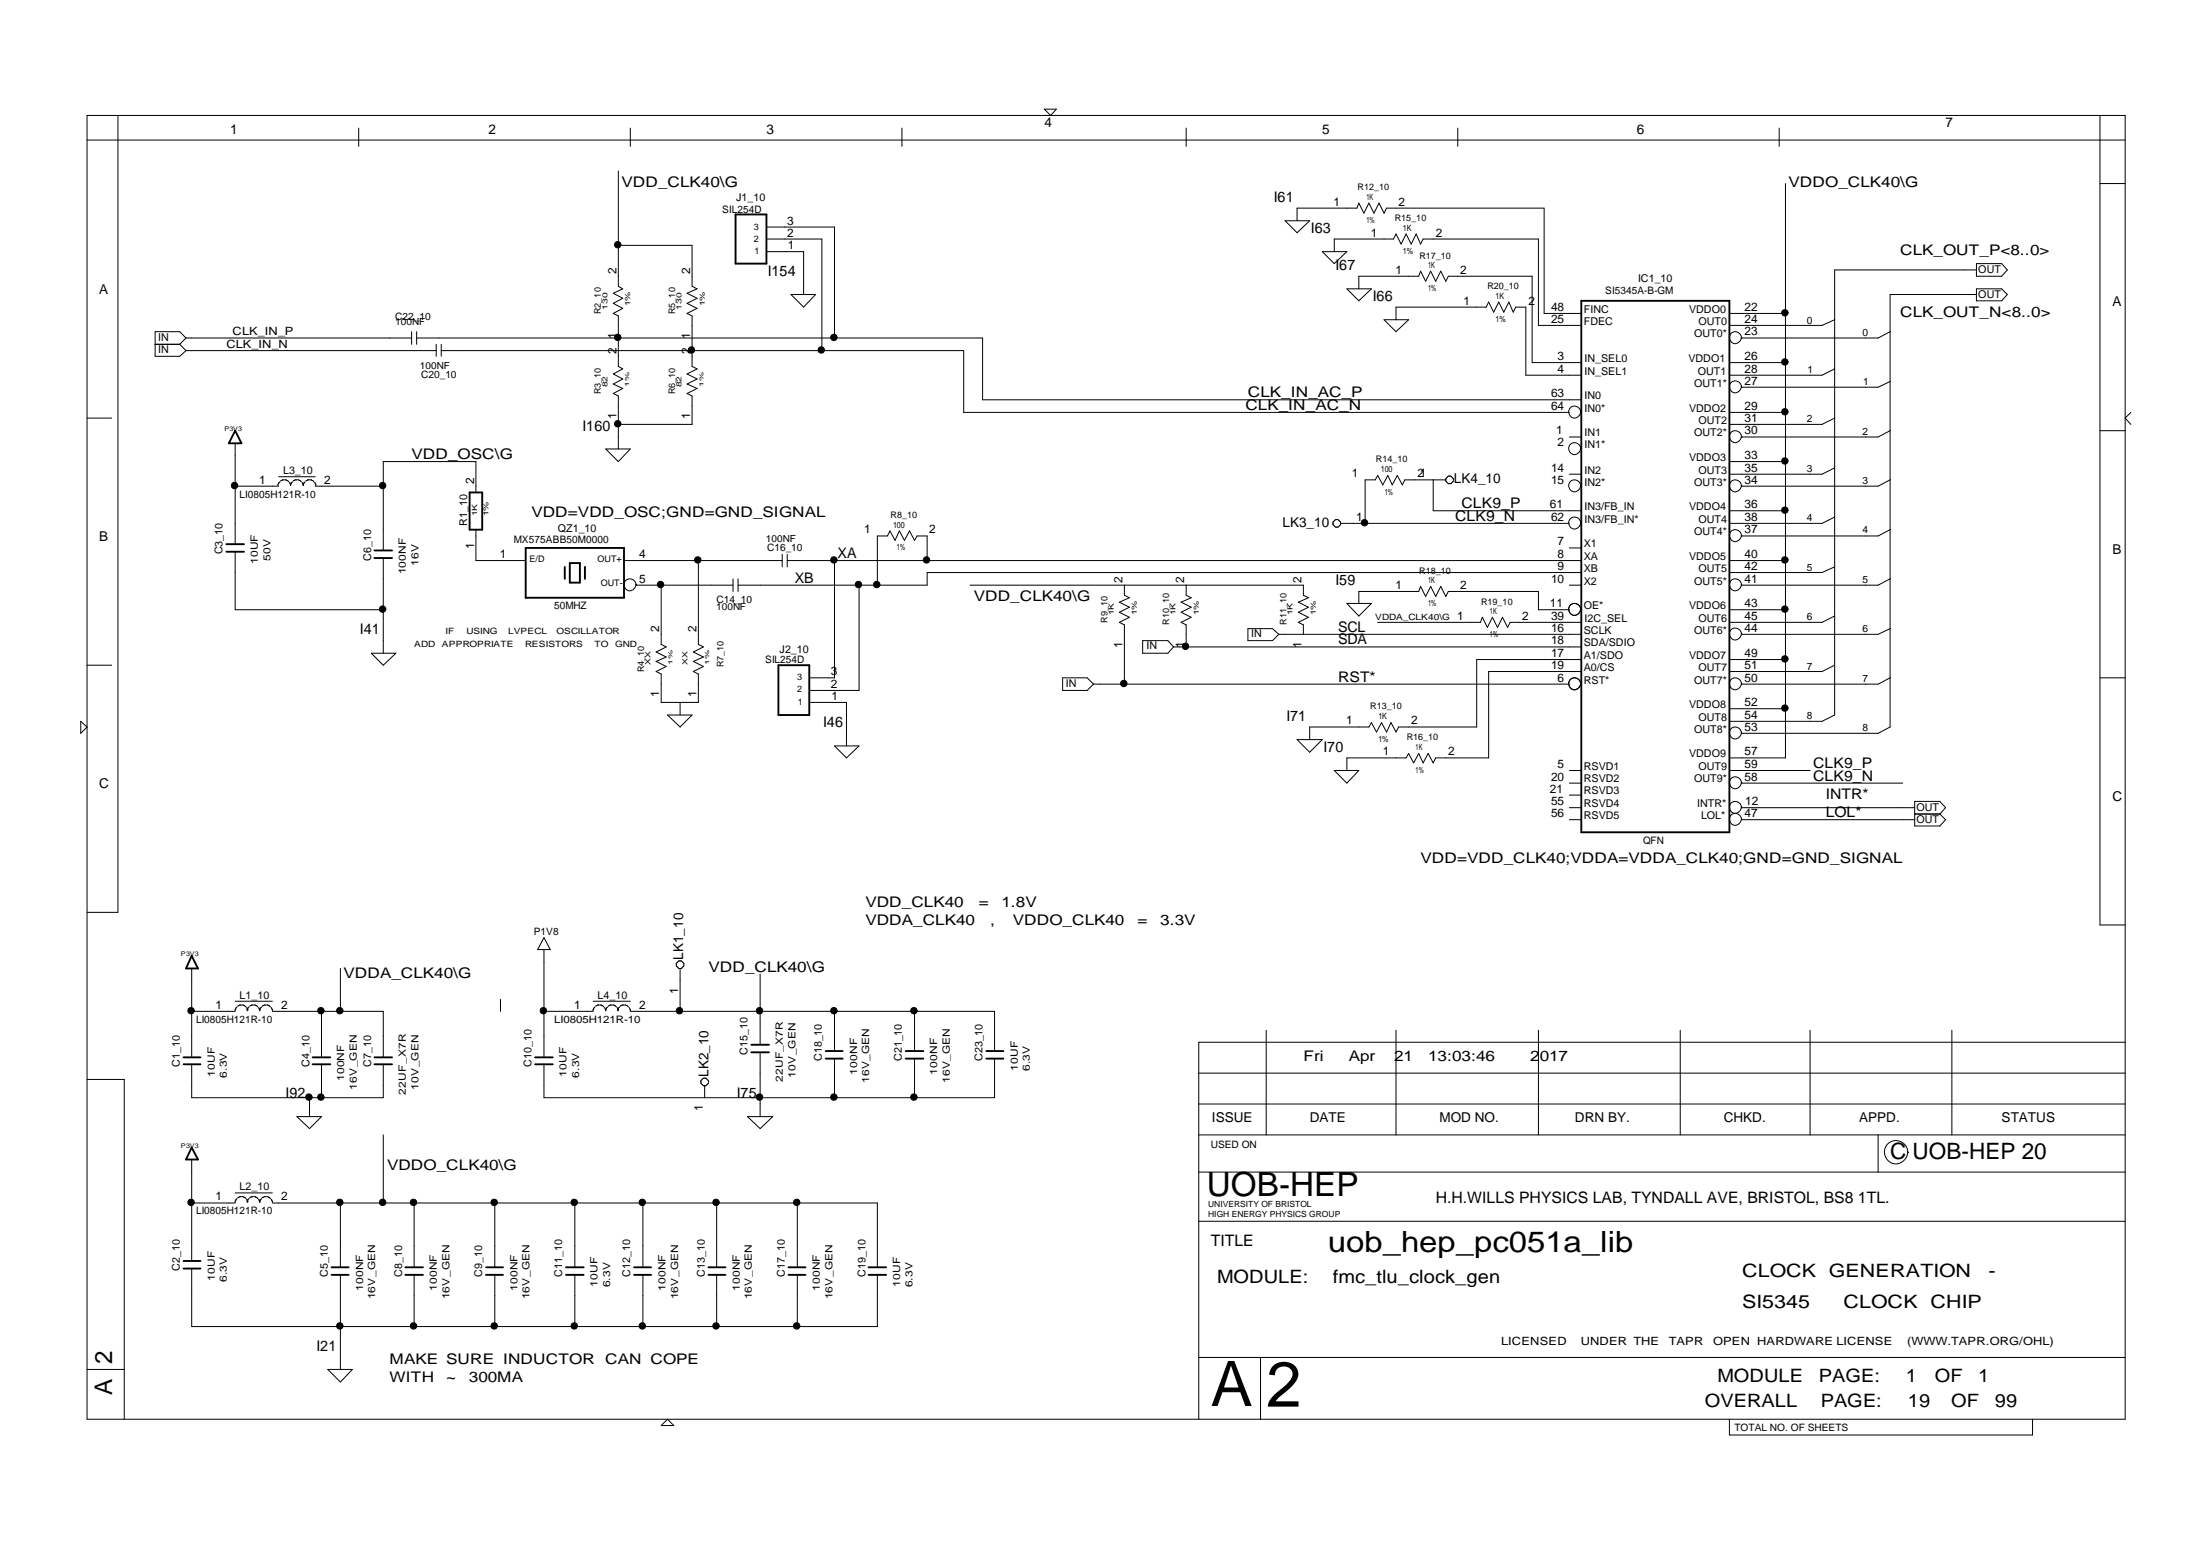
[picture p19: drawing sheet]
<svg xmlns="http://www.w3.org/2000/svg" width="297mm" height="210mm" viewBox="0 0 297 210" stroke-linecap="round" stroke-linejoin="round" font-family="sans-serif">
<defs><g id="words">
<text font-size="8.6" x="170.1" y="188.9">2</text>
<text font-size="8.4" x="162.7" y="188.8">A</text>
<text font-size="4.5" x="162.1" y="160.6">UOB-HEP</text>
<text font-size="3.9" x="178.4" y="168.2">uob_hep_pc051a_lib</text>
<g font-size="3.3">
<text x="15.1" y="183.1" transform="rotate(-90 15.1 183.1)">2</text>
<text x="15.1" y="187.3" transform="rotate(-90 15.1 187.3)">A</text>
</g>
<text font-size="3" x="253.9" y="155.6">C UOB-HEP 20</text>
<g font-size="2.5">
<text x="163.5" y="172.3">MODULE:</text>
<text x="179.1" y="172.3">fmc_tlu_clock_gen</text>
<text x="234" y="171.5">CLOCK GENERATION</text>
<text x="267.1" y="171.5">-</text>
<text x="234" y="175.6">SI5345</text>
<text x="247.7" y="175.6">CLOCK CHIP</text>
<text x="230.7" y="185.6">MODULE</text>
<text x="244.4" y="185.6">PAGE:</text>
<text x="256" y="185.6">1</text>
<text x="259.9" y="185.6">OF</text>
<text x="265.8" y="185.6">1</text>
<text x="229" y="188.9">OVERALL</text>
<text x="244.6" y="188.9">PAGE:</text>
<text x="256.3" y="188.9">19</text>
<text x="262.1" y="188.9">OF</text>
<text x="268" y="188.9">99</text>
</g>
<g font-size="2.1">
<text x="192.9" y="161.6">H.H.WILLS PHYSICS LAB, TYNDALL AVE, BRISTOL, BS8 1TL.</text>
<text x="162.7" y="167.3">TITLE</text>
</g>
<g font-size="2">
<text x="83.5" y="25.2">VDD_CLK40\G</text>
<text x="171.1" y="27.1">I61</text>
<text x="240.3" y="25.2">VDDO_CLK40\G</text>
<text x="176.1" y="31.3">I63</text>
<text x="255.3" y="34.3">CLK_OUT_P&lt;8..0&gt;</text>
<text x="103.1" y="37.1">I154</text>
<text x="179.4" y="36.2">I67</text>
<text x="184.4" y="40.4">I66</text>
<text x="255.3" y="42.6">CLK_OUT_N&lt;8..0&gt;</text>
<text x="167.7" y="53.4">CLK_IN_AC_P</text>
<text x="78.2" y="57.8">I160</text>
<text x="167.3" y="55">CLK_IN_AC_N</text>
<text x="55.3" y="61.6">VDD_OSC\G</text>
<text x="71.4" y="69.4">VDD=VDD_OSC;GND=GND_SIGNAL</text>
<text x="195.5" y="69.9">CLK9_N</text>
<text x="196.4" y="68.3">CLK9_P</text>
<text x="112.5" y="74.9">XA</text>
<text x="106.8" y="78.2">XB</text>
<text x="130.8" y="80.7">VDD_CLK40\G</text>
<text x="179.4" y="78.6">I59</text>
<text x="48.4" y="85.2">I41</text>
<text x="179.8" y="84.8">SCL</text>
<text x="179.8" y="86.5">SDA</text>
<text x="179.8" y="91.5">RST*</text>
<text x="110.6" y="97.6">I46</text>
<text x="172.8" y="96.9">I71</text>
<text x="177.8" y="101">I70</text>
<text x="243.6" y="103.1">CLK9_P</text>
<text x="243.6" y="104.8">CLK9_N</text>
<text x="245.3" y="107.3">INTR*</text>
<text x="245.3" y="109.7">LOL*</text>
<text x="190.9" y="115.9">VDD=VDD_CLK40;VDDA=VDDA_CLK40;GND=GND_SIGNAL</text>
<text x="116.3" y="124.2">VDDA_CLK40</text>
<text x="116.3" y="121.8">VDD_CLK40</text>
<text x="131.5" y="121.8">=</text>
<text x="133" y="124.2">,</text>
<text x="134.5" y="121.8">1.8V</text>
<text x="136.1" y="124.2">VDDO_CLK40</text>
<text x="152.8" y="124.2">=</text>
<text x="155.9" y="124.2">3.3V</text>
<text x="46.2" y="131.3">VDDA_CLK40\G</text>
<text x="95.2" y="130.5">VDD_CLK40\G</text>
<text x="175.1" y="142.5">Fri</text>
<text x="181.2" y="142.5">Apr</text>
<text x="187.3" y="142.5">21</text>
<text x="191.9" y="142.5">13:03:46</text>
<text x="205.6" y="142.5">2017</text>
<text x="38.4" y="147.4">I92</text>
<text x="99" y="147.4">I75</text>
<text x="52" y="157.1">VDDO_CLK40\G</text>
<text x="42.5" y="181.5">I21</text>
<text x="52.3" y="183.1">MAKE SURE INDUCTOR</text>
<text x="52.3" y="185.6">WITH</text>
<text x="60" y="185.6">~</text>
<text x="63" y="185.6">300MA</text>
<text x="81.3" y="183.1">CAN COPE</text>
</g>
<g font-size="1.8">
<text x="30.9" y="18">1</text>
<text x="65.6" y="18">2</text>
<text x="103" y="18">3</text>
<text x="140.3" y="17.1">4</text>
<text x="177.6" y="18">5</text>
<text x="219.9" y="18">6</text>
<text x="261.4" y="17.1">7</text>
<text x="13.3" y="39.5">A</text>
<text x="283.8" y="41.2">A</text>
<text x="195.3" y="64.9">LK4_10</text>
<text x="172.3" y="70.7">LK3_10</text>
<text x="13.3" y="72.7">B</text>
<text x="283.8" y="74.3">B</text>
<text x="13.3" y="105.8">C</text>
<text x="283.8" y="107.5">C</text>
<text x="91.8" y="128.9" transform="rotate(-90 91.8 128.9)">LK1_10</text>
<text x="95.2" y="144.6" transform="rotate(-90 95.2 144.6)">LK2_10</text>
<text x="162.8" y="150.7">ISSUE</text>
<text x="175.9" y="150.7">DATE</text>
<text x="193.4" y="150.7">MOD NO.</text>
<text x="211.6" y="150.7">DRN BY.</text>
<text x="231.6" y="150.7">CHKD.</text>
<text x="249.8" y="150.7">APPD.</text>
<text x="268.9" y="150.7">STATUS</text>
</g>
<g font-size="1.6">
<text x="179.2" y="27.6">1</text>
<text x="187.9" y="27.6">2</text>
<text x="105.8" y="31.8">2</text>
<text x="105.8" y="30.2">3</text>
<text x="105.8" y="33.5">1</text>
<text x="184.2" y="31.8">1</text>
<text x="192.9" y="31.8">2</text>
<text x="82.8" y="36.8" transform="rotate(-90 82.8 36.8)">2</text>
<text x="92.7" y="36.8" transform="rotate(-90 92.7 36.8)">2</text>
<text x="187.5" y="36.8">1</text>
<text x="196.2" y="36.8">2</text>
<text x="196.6" y="40.9">1</text>
<text x="205.3" y="40.9">2</text>
<text x="208.4" y="41.8">48</text>
<text x="234.4" y="41.8">22</text>
<text x="82.8" y="47.5" transform="rotate(-90 82.8 47.5)">2</text>
<text x="82.8" y="45.5" transform="rotate(-90 82.8 45.5)">1</text>
<text x="92.7" y="47.5" transform="rotate(-90 92.7 47.5)">2</text>
<text x="92.7" y="45.5" transform="rotate(-90 92.7 45.5)">1</text>
<text x="208.4" y="43.4">25</text>
<text x="234.4" y="45.1">23</text>
<text x="234.4" y="43.4">24</text>
<text x="208.4" y="53.4">63</text>
<text x="209.2" y="48.4">3</text>
<text x="209.2" y="50.1">4</text>
<text x="234.4" y="50.1">28</text>
<text x="234.4" y="51.7">27</text>
<text x="234.4" y="48.4">26</text>
<text x="82.8" y="56.3" transform="rotate(-90 82.8 56.3)">1</text>
<text x="92.7" y="56.3" transform="rotate(-90 92.7 56.3)">1</text>
<text x="208.4" y="55">64</text>
<text x="209.1" y="58.3">1</text>
<text x="209.2" y="60">2</text>
<text x="234.4" y="58.3">30</text>
<text x="234.4" y="56.7">31</text>
<text x="234.4" y="55">29</text>
<text x="34.8" y="65">1</text>
<text x="43.5" y="65">2</text>
<text x="63.7" y="65" transform="rotate(-90 63.7 65)">2</text>
<text x="181.6" y="64.1">1</text>
<text x="190.4" y="64.1">21</text>
<text x="208.4" y="65">15</text>
<text x="208.4" y="63.3">14</text>
<text x="234.4" y="61.6">33</text>
<text x="234.4" y="65">34</text>
<text x="234.4" y="63.3">35</text>
<text x="116.1" y="71.6">1</text>
<text x="124.8" y="71.6">2</text>
<text x="182.2" y="69.9">1</text>
<text x="208.2" y="68.3">61</text>
<text x="208.4" y="69.9">62</text>
<text x="234.4" y="69.9">38</text>
<text x="234.4" y="71.6">37</text>
<text x="234.4" y="68.3">36</text>
<text x="63.7" y="73.7" transform="rotate(-90 63.7 73.7)">1</text>
<text x="67.2" y="74.9">1</text>
<text x="85.9" y="74.9">4</text>
<text x="209.2" y="76.6">9</text>
<text x="209.2" y="73.2">7</text>
<text x="209.2" y="74.9">8</text>
<text x="234.4" y="74.9">40</text>
<text x="234.4" y="76.6">42</text>
<text x="85.9" y="78.2">5</text>
<text x="150.8" y="78.2" transform="rotate(-90 150.8 78.2)">2</text>
<text x="159.1" y="78.2" transform="rotate(-90 159.1 78.2)">2</text>
<text x="174.8" y="78.2" transform="rotate(-90 174.8 78.2)">2</text>
<text x="187.5" y="79.1">1</text>
<text x="195.8" y="83.2">1</text>
<text x="196.2" y="79.1">2</text>
<text x="204.5" y="83.2">2</text>
<text x="208.2" y="81.5">11</text>
<text x="208.4" y="83.2">39</text>
<text x="208.4" y="78.2">10</text>
<text x="234.4" y="83.2">45</text>
<text x="234.4" y="81.5">43</text>
<text x="234.4" y="78.2">41</text>
<text x="88.6" y="84.8" transform="rotate(-90 88.6 84.8)">2</text>
<text x="93.6" y="84.8" transform="rotate(-90 93.6 84.8)">2</text>
<text x="150.8" y="87" transform="rotate(-90 150.8 87)">1</text>
<text x="159.1" y="87" transform="rotate(-90 159.1 87)">1</text>
<text x="174.8" y="87" transform="rotate(-90 174.8 87)">1</text>
<text x="208.4" y="89.8">19</text>
<text x="208.4" y="86.5">18</text>
<text x="208.4" y="88.2">17</text>
<text x="208.4" y="84.8">16</text>
<text x="234.4" y="88.2">49</text>
<text x="234.4" y="89.8">51</text>
<text x="234.4" y="84.8">44</text>
<text x="88.6" y="93.7" transform="rotate(-90 88.6 93.7)">1</text>
<text x="93.6" y="93.7" transform="rotate(-90 93.6 93.7)">1</text>
<text x="111.6" y="90.7">3</text>
<text x="111.6" y="92.4">2</text>
<text x="111.7" y="94">1</text>
<text x="209.2" y="91.5">6</text>
<text x="234.4" y="91.5">50</text>
<text x="234.4" y="94.8">52</text>
<text x="180.9" y="97.3">1</text>
<text x="185.8" y="101.4">1</text>
<text x="189.6" y="97.3">2</text>
<text x="194.6" y="101.4">2</text>
<text x="234.4" y="101.4">57</text>
<text x="234.4" y="96.5">54</text>
<text x="234.4" y="98.1">53</text>
<text x="208.2" y="106.4">21</text>
<text x="208.4" y="104.8">20</text>
<text x="209.2" y="103.1">5</text>
<text x="234.4" y="104.8">58</text>
<text x="234.4" y="103.1">59</text>
<text x="208.4" y="109.7">56</text>
<text x="208.4" y="108.1">55</text>
<text x="234.4" y="109.7">47</text>
<text x="234.5" y="108.1">12</text>
<text x="29" y="135.5">1</text>
<text x="37.8" y="135.5">2</text>
<text x="77.1" y="135.5">1</text>
<text x="85.9" y="135.5">2</text>
<text x="91.1" y="133.4" transform="rotate(-90 91.1 133.4)">1</text>
<text x="94.4" y="149.2" transform="rotate(-90 94.4 149.2)">1</text>
<text x="29" y="161.2">1</text>
<text x="37.8" y="161.2">2</text>
</g>
<g font-size="1.5">
<text x="30.4" y="46.7">CLK_IN_N</text>
<text x="31.3" y="45.1">CLK_IN_P</text>
<text x="201.7" y="180.6">LICENSED</text>
<text x="212.4" y="180.6">UNDER THE</text>
<text x="224.2" y="180.6">TAPR</text>
<text x="230.1" y="180.6">OPEN HARDWARE LICENSE</text>
<text x="256.2" y="180.6">(WWW.TAPR.ORG/OHL)</text>
</g>
<g font-size="1.4">
<text x="97" y="28.5">SIL254D</text>
<text x="98.9" y="27">J1_10</text>
<text x="215.7" y="39.5">SI5345A-B-GM</text>
<text x="220.1" y="37.9">IC1_10</text>
<text x="265.8" y="36.7">OUT</text>
<text x="265.8" y="40.1">OUT</text>
<text x="21.3" y="45.7">IN</text>
<text x="21.3" y="47.4">IN</text>
<text x="53.1" y="42.9">C22_10</text>
<text x="212.8" y="43.6">FDEC</text>
<text x="212.8" y="42">FINC</text>
<text x="226.9" y="42">VDDO0</text>
<text x="227.6" y="45.3">OUT0*</text>
<text x="228.2" y="43.6">OUT0</text>
<text x="242.8" y="43.4">0</text>
<text x="250.2" y="45.1">0</text>
<text x="56.6" y="50.8">C20_10</text>
<text x="212.9" y="53.6">IN0</text>
<text x="212.9" y="50.3">IN_SEL1</text>
<text x="212.9" y="48.6">IN_SEL0</text>
<text x="226.8" y="48.6">VDDO1</text>
<text x="227.6" y="51.9">OUT1*</text>
<text x="228.1" y="50.3">OUT1</text>
<text x="242.8" y="50.1">1</text>
<text x="250.3" y="51.7">1</text>
<text x="212.9" y="55.3">IN0*</text>
<text x="212.9" y="58.6">IN1</text>
<text x="226.9" y="55.3">VDDO2</text>
<text x="227.6" y="58.6">OUT2*</text>
<text x="228.2" y="56.9">OUT2</text>
<text x="242.8" y="56.7">2</text>
<text x="250.2" y="58.4">2</text>
<text x="38" y="63.6">L3_10</text>
<text x="212.9" y="63.6">IN2</text>
<text x="212.9" y="65.2">IN2*</text>
<text x="212.9" y="60.2">IN1*</text>
<text x="226.9" y="61.9">VDDO3</text>
<text x="227.6" y="65.2">OUT3*</text>
<text x="228.2" y="63.6">OUT3</text>
<text x="242.8" y="63.3">3</text>
<text x="250.2" y="65">3</text>
<text x="32.2" y="66.9">LI0805H121R-10</text>
<text x="62.8" y="70.6" transform="rotate(-90 62.8 70.6)">R1_10</text>
<text x="74.9" y="71.4">QZ1_10</text>
<text x="212.9" y="70.2">IN3/FB_IN*</text>
<text x="212.9" y="68.5">IN3/FB_IN</text>
<text x="226.9" y="68.5">VDDO4</text>
<text x="227.6" y="71.9">OUT4*</text>
<text x="228.2" y="70.2">OUT4</text>
<text x="242.8" y="70">4</text>
<text x="250.2" y="71.6">4</text>
<text x="29.9" y="74.4" transform="rotate(-90 29.9 74.4)">C3_10</text>
<text x="49.9" y="75.3" transform="rotate(-90 49.9 75.3)">C6_10</text>
<text x="69" y="72.9">MX575ABB50M0000</text>
<text x="103.1" y="74">C16_10</text>
<text x="212.8" y="75.2">XA</text>
<text x="212.8" y="73.5">X1</text>
<text x="212.8" y="76.8">XB</text>
<text x="226.9" y="75.2">VDDO5</text>
<text x="228.2" y="76.8">OUT5</text>
<text x="242.8" y="76.6">5</text>
<text x="74.4" y="81.8">50MHZ</text>
<text x="96.3" y="81">C14_10</text>
<text x="212.8" y="78.5">X2</text>
<text x="212.8" y="81.8">OE*</text>
<text x="212.9" y="83.5">I2C_SEL</text>
<text x="226.9" y="81.8">VDDO6</text>
<text x="227.6" y="78.5">OUT5*</text>
<text x="228.2" y="83.5">OUT6</text>
<text x="242.8" y="83.3">6</text>
<text x="250.2" y="78.3">5</text>
<text x="102.8" y="89.1">SIL254D</text>
<text x="104.7" y="87.6">J2_10</text>
<text x="154" y="87.2">IN</text>
<text x="168.1" y="85.6">IN</text>
<text x="212.8" y="85.1">SCLK</text>
<text x="212.8" y="88.5">A1/SDO</text>
<text x="212.8" y="86.8">SDA/SDIO</text>
<text x="226.9" y="88.5">VDDO7</text>
<text x="227.6" y="85.1">OUT6*</text>
<text x="242.8" y="89.9">7</text>
<text x="250.2" y="84.9">6</text>
<text x="143.2" y="92.2">IN</text>
<text x="212.8" y="91.8">RST*</text>
<text x="212.8" y="90.1">A0/CS</text>
<text x="226.9" y="95.1">VDDO8</text>
<text x="227.6" y="91.8">OUT7*</text>
<text x="228.2" y="90.1">OUT7</text>
<text x="250.2" y="91.6">7</text>
<text x="226.9" y="101.7">VDDO9</text>
<text x="227.6" y="98.4">OUT8*</text>
<text x="228.2" y="96.8">OUT8</text>
<text x="242.8" y="96.5">8</text>
<text x="250.2" y="98.2">8</text>
<text x="212.8" y="106.7">RSVD3</text>
<text x="212.8" y="103.4">RSVD1</text>
<text x="212.8" y="105.1">RSVD2</text>
<text x="227.6" y="105.1">OUT9*</text>
<text x="228.2" y="103.4">OUT9</text>
<text x="212.8" y="108.4">RSVD4</text>
<text x="212.8" y="110">RSVD5</text>
<text x="220.7" y="113.4">QFN</text>
<text x="228" y="108.4">INTR*</text>
<text x="228.5" y="110">LOL*</text>
<text x="257.5" y="110.6">OUT</text>
<text x="257.5" y="108.9">OUT</text>
<text x="71.7" y="125.6">P1V8</text>
<text x="26.3" y="137.4">LI0805H121R-10</text>
<text x="32.2" y="134.1">L1_10</text>
<text x="74.4" y="137.4">LI0805H121R-10</text>
<text x="80.3" y="134.1">L4_10</text>
<text x="24.1" y="143.3" transform="rotate(-90 24.1 143.3)">C1_10</text>
<text x="41.6" y="143.3" transform="rotate(-90 41.6 143.3)">C4_10</text>
<text x="49.9" y="143.3" transform="rotate(-90 49.9 143.3)">C7_10</text>
<text x="71.4" y="143.3" transform="rotate(-90 71.4 143.3)">C10_10</text>
<text x="100.4" y="141.7" transform="rotate(-90 100.4 141.7)">C15_10</text>
<text x="110.4" y="142.5" transform="rotate(-90 110.4 142.5)">C18_10</text>
<text x="121.2" y="142.5" transform="rotate(-90 121.2 142.5)">C21_10</text>
<text x="132" y="142.5" transform="rotate(-90 132 142.5)">C23_10</text>
<text x="162.7" y="154.1">USED ON</text>
<text x="32.2" y="159.8">L2_10</text>
<text x="26.3" y="163.1">LI0805H121R-10</text>
<text x="24.1" y="170.7" transform="rotate(-90 24.1 170.7)">C2_10</text>
<text x="44" y="171.5" transform="rotate(-90 44 171.5)">C5_10</text>
<text x="54" y="171.5" transform="rotate(-90 54 171.5)">C8_10</text>
<text x="64.8" y="171.5" transform="rotate(-90 64.8 171.5)">C9_10</text>
<text x="75.5" y="171.5" transform="rotate(-90 75.5 171.5)">C11_10</text>
<text x="84.7" y="171.5" transform="rotate(-90 84.7 171.5)">C12_10</text>
<text x="94.7" y="171.5" transform="rotate(-90 94.7 171.5)">C13_10</text>
<text x="105.4" y="171.5" transform="rotate(-90 105.4 171.5)">C17_10</text>
<text x="116.3" y="171.5" transform="rotate(-90 116.3 171.5)">C19_10</text>
<text x="233" y="192.1">TOTAL NO. OF SHEETS</text>
</g>
<g font-size="1.3">
<text x="53.1" y="43.7">100NF</text>
<text x="56.4" y="49.5">100NF</text>
<text x="34.6" y="75.8" transform="rotate(-90 34.6 75.8)">10UF</text>
<text x="36.3" y="75.3" transform="rotate(-90 36.3 75.3)">50V</text>
<text x="54.5" y="77.1" transform="rotate(-90 54.5 77.1)">100NF</text>
<text x="56.2" y="76" transform="rotate(-90 56.2 76)">16V</text>
<text x="102.9" y="72.7">100NF</text>
<text x="96.2" y="81.9">100NF</text>
<text x="136.7" y="143.8" transform="rotate(-90 136.7 143.8)">10UF</text>
<text x="138.4" y="143.9" transform="rotate(-90 138.4 143.9)">6.3V</text>
<text x="28.9" y="144.6" transform="rotate(-90 28.9 144.6)">10UF</text>
<text x="30.5" y="144.7" transform="rotate(-90 30.5 144.7)">6.3V</text>
<text x="46.2" y="145.2" transform="rotate(-90 46.2 145.2)">100NF</text>
<text x="47.9" y="146.3" transform="rotate(-90 47.9 146.3)">16V_GEN</text>
<text x="54.5" y="147" transform="rotate(-90 54.5 147)">22UF_X7R</text>
<text x="56.2" y="146.3" transform="rotate(-90 56.2 146.3)">10V_GEN</text>
<text x="76.1" y="144.6" transform="rotate(-90 76.1 144.6)">10UF</text>
<text x="77.8" y="144.7" transform="rotate(-90 77.8 144.7)">6.3V</text>
<text x="105.2" y="145.3" transform="rotate(-90 105.2 145.3)">22UF_X7R</text>
<text x="106.9" y="144.7" transform="rotate(-90 106.9 144.7)">10V_GEN</text>
<text x="115.2" y="144.4" transform="rotate(-90 115.2 144.4)">100NF</text>
<text x="116.8" y="145.5" transform="rotate(-90 116.8 145.5)">16V_GEN</text>
<text x="125.9" y="144.4" transform="rotate(-90 125.9 144.4)">100NF</text>
<text x="127.6" y="145.5" transform="rotate(-90 127.6 145.5)">16V_GEN</text>
<text x="28.9" y="172.1" transform="rotate(-90 28.9 172.1)">10UF</text>
<text x="30.5" y="172.1" transform="rotate(-90 30.5 172.1)">6.3V</text>
<text x="48.8" y="173.4" transform="rotate(-90 48.8 173.4)">100NF</text>
<text x="58.7" y="173.4" transform="rotate(-90 58.7 173.4)">100NF</text>
<text x="69.5" y="173.4" transform="rotate(-90 69.5 173.4)">100NF</text>
<text x="80.3" y="172.8" transform="rotate(-90 80.3 172.8)">10UF</text>
<text x="82" y="172.9" transform="rotate(-90 82 172.9)">6.3V</text>
<text x="89.4" y="173.4" transform="rotate(-90 89.4 173.4)">100NF</text>
<text x="99.4" y="173.4" transform="rotate(-90 99.4 173.4)">100NF</text>
<text x="110.2" y="173.4" transform="rotate(-90 110.2 173.4)">100NF</text>
<text x="120.9" y="172.8" transform="rotate(-90 120.9 172.8)">10UF</text>
<text x="122.6" y="172.9" transform="rotate(-90 122.6 172.9)">6.3V</text>
<text x="50.4" y="174.5" transform="rotate(-90 50.4 174.5)">16V_GEN</text>
<text x="60.4" y="174.5" transform="rotate(-90 60.4 174.5)">16V_GEN</text>
<text x="71.1" y="174.5" transform="rotate(-90 71.1 174.5)">16V_GEN</text>
<text x="91.1" y="174.5" transform="rotate(-90 91.1 174.5)">16V_GEN</text>
<text x="101" y="174.5" transform="rotate(-90 101 174.5)">16V_GEN</text>
<text x="111.9" y="174.5" transform="rotate(-90 111.9 174.5)">16V_GEN</text>
</g>
<g font-size="1.2">
<text x="182.4" y="25.6">R12_10</text>
<text x="183.6" y="30">1%</text>
<text x="183.6" y="26.9">1K</text>
<text x="187.4" y="29.7">R15_10</text>
<text x="101.3" y="30.8">3</text>
<text x="101.3" y="32.4">2</text>
<text x="101.4" y="34.1">1</text>
<text x="188.5" y="31">1K</text>
<text x="188.5" y="34.1">1%</text>
<text x="190.7" y="34.7">R17_10</text>
<text x="191.9" y="36">1K</text>
<text x="191.9" y="39.1">1%</text>
<text x="199.8" y="38.9">R20_10</text>
<text x="200.9" y="40.1">1K</text>
<text x="80.7" y="42.2" transform="rotate(-90 80.7 42.2)">R2_10</text>
<text x="90.7" y="42.2" transform="rotate(-90 90.7 42.2)">R5_10</text>
<text x="200.9" y="43.3">1%</text>
<text x="80.7" y="52.9" transform="rotate(-90 80.7 52.9)">R3_10</text>
<text x="90.7" y="52.9" transform="rotate(-90 90.7 52.9)">R6_10</text>
<text x="184.8" y="62.1">R14_10</text>
<text x="185.5" y="63.3">100</text>
<text x="119.6" y="69.5">R8_10</text>
<text x="120" y="70.9">100</text>
<text x="186" y="66.5">1%</text>
<text x="71.1" y="75.5">E/D</text>
<text x="80.3" y="75.5">OUT+</text>
<text x="120.5" y="73.9">1%</text>
<text x="190.7" y="77.1">R18_10</text>
<text x="80.7" y="78.8">OUT-</text>
<text x="148.8" y="83.7" transform="rotate(-90 148.8 83.7)">R9_10</text>
<text x="157.1" y="83.9" transform="rotate(-90 157.1 83.9)">R10_10</text>
<text x="172.8" y="83.9" transform="rotate(-90 172.8 83.9)">R11_10</text>
<text x="184.8" y="83.2">VDDA_CLK40\G</text>
<text x="191.9" y="81.4">1%</text>
<text x="191.9" y="78.3">1K</text>
<text x="199" y="81.2">R19_10</text>
<text x="200.2" y="82.5">1K</text>
<text x="55.6" y="86.9">ADD</text>
<text x="59.4" y="86.9">APPROPRIATE</text>
<text x="59.9" y="85.2">IF</text>
<text x="62.7" y="85.2">USING</text>
<text x="68.3" y="85.2">LVPECL</text>
<text x="70.5" y="86.9">RESISTORS</text>
<text x="74.8" y="85.2">OSCILLATOR</text>
<text x="79.9" y="86.9">TO</text>
<text x="82.6" y="86.9">GND</text>
<text x="97.2" y="89.6" transform="rotate(-90 97.2 89.6)">R7_10</text>
<text x="200.2" y="85.5">1%</text>
<text x="86.5" y="90.3" transform="rotate(-90 86.5 90.3)">R4_10</text>
<text x="107.1" y="91.4">3</text>
<text x="107.1" y="93">2</text>
<text x="107.2" y="94.7">1</text>
<text x="184.1" y="95.3">R13_10</text>
<text x="185.2" y="99.7">1%</text>
<text x="185.2" y="96.5">1K</text>
<text x="189" y="99.4">R16_10</text>
<text x="190.2" y="100.7">1K</text>
<text x="190.2" y="103.8">1%</text>
</g>
<g font-size="1.1">
<text x="162.3" y="162.1">UNIVERSITY OF BRISTOL</text>
<text x="162.3" y="163.5">HIGH ENERGY PHYSICS GROUP</text>
</g>
<g font-size="1">
<text x="81.6" y="41.6" transform="rotate(-90 81.6 41.6)">130</text>
<text x="84.7" y="41.2" transform="rotate(-90 84.7 41.2)">1%</text>
<text x="91.5" y="41.6" transform="rotate(-90 91.5 41.6)">130</text>
<text x="94.7" y="41.2" transform="rotate(-90 94.7 41.2)">1%</text>
<text x="81.6" y="52" transform="rotate(-90 81.6 52)">82</text>
<text x="91.5" y="52" transform="rotate(-90 91.5 52)">82</text>
<text x="64.1" y="69.4" transform="rotate(-90 64.1 69.4)">1K</text>
<text x="65.6" y="69.4" transform="rotate(-90 65.6 69.4)">1%</text>
<text x="149.6" y="82.6" transform="rotate(-90 149.6 82.6)">1K</text>
<text x="152.8" y="82.6" transform="rotate(-90 152.8 82.6)">1%</text>
<text x="157.9" y="82.6" transform="rotate(-90 157.9 82.6)">1K</text>
<text x="161" y="82.6" transform="rotate(-90 161 82.6)">1%</text>
<text x="173.7" y="82.6" transform="rotate(-90 173.7 82.6)">1K</text>
<text x="176.8" y="82.6" transform="rotate(-90 176.8 82.6)">1%</text>
<text x="87.4" y="89.3" transform="rotate(-90 87.4 89.3)">XX</text>
<text x="92.4" y="89.3" transform="rotate(-90 92.4 89.3)">XX</text>
</g>
<g font-size=".9">
<text x="30.2" y="57.8">P3V3</text>
<text x="24.3" y="128.4">P3V3</text>
<text x="24.3" y="154.1">P3V3</text>
</g>
<g font-size=".8">
<text x="84.5" y="51.9" transform="rotate(-90 84.5 51.9)">1%</text>
<text x="94.5" y="51.9" transform="rotate(-90 94.5 51.9)">1%</text>
<text x="90.4" y="89.3" transform="rotate(-90 90.4 89.3)">1%</text>
<text x="95.3" y="89.3" transform="rotate(-90 95.3 89.3)">1%</text>
</g>
</g></defs>
<g fill="none" stroke="#000" stroke-width=".25">
<path d="M98.8 28.8h4.2v6.6h-4.2zM31.6 57.8l.8 1.7h-1.7zM212.4 40.4h19.9v71.4h-19.9zM30.4 74.1h2.4M30.4 73.1h2.4M50.3 74.9h2.4M50.3 73.9h2.4M63.1 66.1h1.7v5h-1.7zM70.6 73.6h13.2v6.7h-13.2zM75.9 76.1v1.6M76.6 75.6h1.3v2.6h-1.3zM78.6 76.1v1.6"/>
<path d="M104.6 89.3h4.1v6.7h-4.1zM25.8 128.4l.8 1.7h-1.6zM24.7 142.9h2.2M24.7 142h2.2M25.8 154.1l.8 1.6h-1.6zM42 142.9h2.4M42 142h2.4M50.3 142.9h2.4M50.3 142h2.4M71.9 142.9h2.4M71.9 142h2.4M100.9 141.3h2.4"/>
<path d="M100.9 140.3h2.4M110.9 142.2h2.3M110.9 141.2h2.3M121.7 142.2h2.3M121.7 141.2h2.3M132.5 142.2h2.3M132.5 141.2h2.3M24.7 170.4h2.2M24.7 169.3h2.2M44.5 171.2h2.3M44.5 170.2h2.3M54.5 171.2h2.3"/>
<path d="M54.5 170.2h2.3M65.3 171.2h2.3M65.3 170.2h2.3M76 171.2h2.4M76 170.2h2.4M85.2 171.2h2.3M85.2 170.2h2.3M95.2 171.2h2.3M95.2 170.2h2.3M105.9 171.2h2.3M105.9 170.2h2.3M116.7 171.2h2.4"/>
<path d="M116.7 170.2h2.4"/>
</g>
<g fill="none" stroke="#000" stroke-width=".13">
<path d="M11.7 15.5h273.8v175.1h-273.8zM11.7 18.8h273.8M15.8 15.5v107h-4.1M48.2 17.2v2.5M84.7 17.2v2.5M121.2 17.2v2.5M140.3 14.7h1.6l-.7 .8zM159.4 17.2v2.5M195.8 17.2v2.5M239 17.2v2.5M282.1 15.5v108.7h3.4M83.1 23v15.5l.6 .3-1.3 .6 1.3 .7-1.3 .6 1.3 .7-1.3 .7 .7 .3v6.8l.6 .3-1.3 .7 1.3 .7-1.3 .7 1.3 .6-1.3 .6 .7 .4v7.1"/>
<path d="M83.1 32.9h9.9v5.6l.7 .3-1.4 .6 1.4 .7-1.4 .6 1.4 .7-1.4 .7 .7 .3v6.8l.7 .3-1.4 .7 1.4 .7-1.4 .7 1.4 .6-1.4 .6 .7 .4v3.8h-9.9M103 33.8h5v5.8M103 30.5h9.1v14.9M103 32.1h7.4v15M106.3 39.6h3.3l-1.6 1.6zM172.6 29.6h3.3l-1.6 1.7zM174.3 29.6v-1.6h8l.3-.7 .6 1.3 .7-1.3 .7 1.3 .7-1.3 .6 1.3 .4-.6h21.1v14.1h5M177.6 33.8h3.3l-1.6 1.6zM179.3 33.8v-1.7h7.9l.3-.7 .7 1.4 .7-1.4 .7 1.4 .7-1.4 .6 1.4 .3-.7h15.5v11.6h5.7M180.9 38.8h3.3l-1.6 1.6zM182.6 38.8v-1.7h8l.3-.7 .6 1.4 .7-1.4 .7 1.4 .7-1.4 .6 1.4 .4-.7h11.2v11.6h6.6M239.9 24.7v77.1h-7.6"/>
<path d="M265.5 39.6h-11.6v58l-1.6 .9h-18.3a1.05 1.05 0 0 0-.9-.9 .8 .8 0 0 0-.8 .9 .8 .8 0 0 0 .9 .7 .8 .8 0 0 0 .7-.8M265.5 36.2h-19v59.8l-1.7 .9h-12.5M265.5 35.4h3.4l.8 .8-.8 .9h-3.4zM265.5 38.8h3.4l.8 .8-.8 .8h-3.4zM282.1 24.7h3.4M11.7 56.1h3.3M20.8 46.2h3.3M24.1 46.2l.9 .9M25 47.1h33.6M25 45.4l-.9-.9h-3.3v3.3h3.3l.9-.7M25 45.4h30.3M25 45.4l-.9 .8"/>
<path d="M31.6 59.5v13.6M55.3 44.5v1.7M56 45.4h76v8.3h80.4M56 44.5v1.7M58.6 46.2v1.6M59.3 47.1h70.2v8.3h81.3M59.3 46.2v1.6M185.9 42.9h3.3l-1.7 1.6zM187.5 42.9v-1.7h12.2l.3-.6 .7 1.3 .6-1.3 .7 1.3 .7-1.3 .6 1.3 .3-.7h1.4v9.2h7.4M210.8 58.7h1.6M212.4 55.3a.8 .8 0 0 1-1.1 .8 .8 .8 0 0 1-.3-1.3 .8 .8 0 0 1 1.3 .2l.1 .4M232.3 48.7h7.6"/>
<path d="M232.3 42.1h7.6M232.3 55.4h7.6M246.5 42.9l-1.7 .8h-12.5M246.5 49.5l-1.7 .9h-12.5M246.5 56.1l-1.7 .9h-12.5M253.9 51.2l-1.6 .8h-18.3a1.05 1.05 0 0 0-.9-.8 .8 .8 0 0 0-.8 .8 .8 .8 0 0 0 .9 .7 .8 .8 0 0 0 .7-.8M253.9 44.5l-1.6 .9h-18.3a1.05 1.05 0 0 0-.9-.9 .8 .8 0 0 0-.8 .9 .8 .8 0 0 0 .9 .7 .8 .8 0 0 0 .7-.8M253.9 57.8l-1.6 .9h-18.3a1.05 1.05 0 0 0-.9-.9 .8 .8 0 0 0-.8 .9 .8 .8 0 0 0 .9 .7 .8 .8 0 0 0 .7-.8M282.1 57.8h3.4M286.3 55.4l-.8 .7 .8 .9M31.6 74.1v7.8h19.9M31.6 65.3h5.8"/>
<path d="M37.4 64h4.9M37.6 64.7l-.2 .3v.2M38.2 64.4h-.3l-.2 .2M38.3 64.4h.2l.3 .3M38.9 64.8l.1 .2M39 65v.2M39.3 64.7l-.3 .3M39.9 64.4h-.3l-.2 .2M40 64.4h.1l.4 .3M40.6 64.8l.1 .2M40.7 65v.2M41 64.7l-.3 .3"/>
<path d="M41.6 64.4h-.3l-.2 .2M41.7 64.4h.1l.4 .3M42.3 64.8l.1 .4M42.3 65.3h9.2M51.5 74.9v12.8M63.9 66.1v-4.1h-12.4v11.9M63.9 71.1v4.2h6.7M81.4 60.3h3.3l-1.6 1.7zM83.8 75.3h21.3M85.4 78.5a.8 .8 0 0 1-1 .8 .8 .8 0 0 1-.3-1.3 .8 .8 0 0 1 1.3 .2l.1 .4h13M93.8 75.3v11.2l.7 .4-1.4 .7 1.4 .6-1.4 .6 1.4 .7-1.4 .7 .7 .3v3.8h-5v-3.8l-.6-.3 1.3-.7-1.3-.7 1.3-.6-1.3-.6 1.3-.7-.7-.4v-7.9M98.5 77.7v1.7"/>
<path d="M99.2 77.7v1.7M105.1 74.4v1.7M105.8 75.3h106.6M105.8 74.4v1.7M112.1 75.3v15.7h-3.4M115.4 78.6v14.1h-6.7M124.6 75.3v-3.3h-1.4l-.3 .6-.7-1.3-.7 1.3-.7-1.3-.6 1.3-.6-1.3-.4 .7h-1.3v6.6M130.3 78.6h44.8v1.3l.7 .4-1.4 .6 1.4 .6-1.4 .7 1.4 .7-1.4 .7 .7 .3v1.3M151.1 78.6v1.3l.6 .4-1.3 .6 1.3 .6-1.3 .7 1.3 .7-1.3 .7 .7 .3v8M159.4 78.6v1.3l.6 .4-1.3 .6 1.3 .6-1.3 .7 1.3 .7-1.3 .7 .7 .3v3M192.5 64.4v4.2h19.9M194.2 64.4h-5.5l-.3 .7-.7-1.2-.7 1.2-.6-1.2-.6 1.2-.7-1.2-.3 .5h-1.4v5.9"/>
<path d="M195.3 64.4v-.1l-.4-.4h-.3l-.4 .4v.3l.4 .4h.3l.4-.5M210.8 70.3h-30.7v-.2l-.3-.3h-.4l-.3 .3v.4l.3 .3h.4l.3-.4M210.8 63.7h1.6M210.8 73.6h1.6M210.8 78.6h1.6M212.4 60.2a.8 .8 0 0 1-1.1 .8 .8 .8 0 0 1-.3-1.3 .8 .8 0 0 1 1.3 .2l.1 .4M212.4 65.2a.8 .8 0 0 1-1.1 .8 .8 .8 0 0 1-.3-1.3 .8 .8 0 0 1 1.3 .2l.1 .4M212.4 70.2a.8 .8 0 0 1-1.1 .8 .8 .8 0 0 1-.3-1.3 .8 .8 0 0 1 1.3 .2l.1 .4M212.4 76.9h-87.8v1.7h-25.4M232.3 62h7.6M232.3 68.6h7.6M232.3 75.3h7.6"/>
<path d="M246.5 62.8l-1.7 .9h-12.5M246.5 69.4l-1.7 .9h-12.5M246.5 76.1l-1.7 .8h-12.5M253.9 77.7l-1.6 .9h-18.3a1.05 1.05 0 0 0-.9-.9 .8 .8 0 0 0-.8 .9 .8 .8 0 0 0 .9 .7 .8 .8 0 0 0 .7-.8M253.9 71.1l-1.6 .9h-18.3a1.05 1.05 0 0 0-.9-.9 .8 .8 0 0 0-.8 .9 .8 .8 0 0 0 .9 .7 .8 .8 0 0 0 .7-.8M253.9 64.4l-1.6 .9h-18.3a1.05 1.05 0 0 0-.9-.9 .8 .8 0 0 0-.8 .9 .8 .8 0 0 0 .9 .7 .8 .8 0 0 0 .7-.8M10.8 96.9l.9 .7-.9 .9zM11.7 89.3h3.3M49.9 87.7h3.3l-1.7 1.6zM89.7 96h3.3l-1.6 1.6zM91.4 94.3v1.7M108.7 94.3h5v5.9"/>
<path d="M142.8 91h3.3l.8 .9-.8 .8h-3.3zM146.9 91.9h63.9M153.5 86h3.4l.8 .9-.8 .8h-3.4zM157.7 86.9h54.7M167.7 84.4h3.3l.8 .8-.8 .8h-3.3zM171.8 85.2h40.6M174.3 99.3h3.3l-1.7 1.7zM180.9 81h3.3l-1.6 1.7zM182.6 81v-1.6h8l.3-.6 .6 1.3 .7-1.3 .7 1.3 .7-1.3 .6 1.3 .4-.7h12.1v2.5h4.1M185.1 83.6h13.8l.2-.7 .7 1.4 .7-1.4 .7 1.4 .7-1.4 .6 1.4 .4-.7h9.5M212.4 81.8a.8 .8 0 0 1-1.1 .8 .8 .8 0 0 1-.3-1.3 .8 .8 0 0 1 1.3 .2l.1 .4M212.4 91.8a.8 .8 0 0 1-1.1 .8 .8 .8 0 0 1-.3-1.3 .8 .8 0 0 1 1.3 .2l.1 .4"/>
<path d="M212.4 88.6h-14v9h-10.5l-.4 .7-.6-1.3-.6 1.3-.7-1.3-.7 1.3-.7-1.3-.3 .6h-8v1.7M212.4 90.2h-12.4v11.6h-7.1l-.4 .7-.6-1.3-.7 1.3-.6-1.3-.7 1.3-.7-1.3-.3 .6h-8v1.7M232.3 81.9h7.6M232.3 88.6h7.6M232.3 95.2h7.6M246.5 82.7l-1.7 .9h-12.5M246.5 89.3l-1.7 .9h-12.5M253.9 91l-1.6 .9h-18.3a1.05 1.05 0 0 0-.9-.9 .8 .8 0 0 0-.8 .9 .8 .8 0 0 0 .9 .7 .8 .8 0 0 0 .7-.8M253.9 84.4l-1.6 .8h-18.3a1.05 1.05 0 0 0-.9-.9 .8 .8 0 0 0-.8 .9 .8 .8 0 0 0 .9 .7 .8 .8 0 0 0 .7-.8M282.1 91h3.4M112.1 100.2h3.3l-1.7 1.6zM179.3 103.5h3.3l-1.7 1.7z"/>
<path d="M210.8 106.8h1.6M210.8 108.5h1.6M210.8 110.1h1.6M210.8 103.5h1.6M210.8 105.2h1.6M232.3 103.5h10.9M233.9 108.4a.8 .8 0 0 1-1 .8 .8 .8 0 0 1-.3-1.3 .8 .8 0 0 1 1.3 .2l.1 .4h23.2M233.9 110a.8 .8 0 0 1-1 .8 .8 .8 0 0 1-.3-1.3 .8 .8 0 0 1 1.3 .2l.1 .4h23.2M233.9 105.1a.8 .8 0 0 1-1 .8 .8 .8 0 0 1-.3-1.3 .8 .8 0 0 1 1.3 .2l.1 .4h21.6M257.2 107.6h3.4l.8 .9-.8 .8 .8 .8-.8 .8h-3.4zM257.2 109.3h3.4M25.8 135.8h5.8"/>
<path d="M25.8 130.1v11.9M31.6 134.5h5M31.8 135.2l-.1 .2-.1 .3M32.4 135h-.2l-.3 .1M32.5 135h.2l.3 .2M33.1 135.3l.2 .4M33.5 135.2l-.3 .4v.1M34 135h-.2l-.3 .1M34.1 135h.2l.3 .2M34.7 135.3l.2 .3M34.9 135.6v.1M35.1 135.2l-.2 .4"/>
<path d="M35.7 135h-.2l-.3 .1M35.8 135h.2l.3 .2M36.4 135.3l.2 .4M36.6 135.8h14.9v6.2M43.2 135.8v6.2M45.7 130.1v5.7M67.2 134.2v1.6M73.1 125.9l.8 1.6h-1.7zM73.1 127.5v14.5M73.1 135.8h6.6M79.7 134.5h5M79.9 135.2l-.1 .2-.1 .3"/>
<path d="M80.5 135h-.2l-.3 .1M80.6 135h.2l.3 .2M81.2 135.3l.2 .3M81.4 135.6v.1M81.6 135.2l-.2 .4M82.2 135h-.2l-.3 .1M82.3 135h.2l.3 .2M82.9 135.3l.2 .4M83.2 135.2l-.1 .2-.1 .3M83.8 135h-.2l-.3 .1M83.9 135h.2l.3 .2M84.5 135.3l.2 .4"/>
<path d="M84.7 135.8h48.9v5.4M91.4 130.1v5.7M91.9 129.6v-.2l-.4-.4h-.3l-.3 .4v.3l.3 .4h.3l.4-.5M102.1 130.8v9.5M112.1 135.8v5.4M122.9 135.8v5.4M170.1 138.4v14M187.5 138.4v14M206.7 138.4v14M225.7 138.4v14M243.2 138.4v14M262.2 138.4v14"/>
<path d="M285.5 140h-124.5v50.6M11.7 145h5v45.6M25.8 142.9v4.5h25.7v-4.5M25.8 155.7v13.6M39.9 150h3.3l-1.6 1.6zM41.6 147.4v2.6M43.2 142.9v4.5M51.5 152.4v9.2M94.7 145.8v1.6M95.2 145.3v-.2l-.4-.3h-.3l-.3 .3v.4l.3 .3h.3l.4-.4M100.4 150h3.4l-1.7 1.6zM102.1 141.3v8.7"/>
<path d="M112.1 142.2v5.2M122.9 142.2v5.2M133.6 142.2v5.2h-60.5v-4.5M161 148.3h124.5M161 144.1h124.5M161 157.4h124.5M161 152.4h124.5M252.3 152.4v5M256.3 154.7a1.56 1.56 0 0 1-2.2 1.5 1.56 1.56 0 0 1-.4-2.6 1.56 1.56 0 0 1 2.5 .6l.2 .6M25.8 170.4v7.8h92.1v-7M25.8 161.6h5.8M31.6 160.2h5"/>
<path d="M31.8 161l-.1 .1-.1 .4M32.4 160.7h-.2l-.3 .2M32.5 160.7h.2l.3 .3M33.1 161l.2 .5M33.5 161l-.3 .3v.2M34 160.7h-.2l-.3 .2M34.1 160.7h.2l.3 .3M34.7 161l.2 .3M34.9 161.3v.2M35.1 161l-.2 .3M35.7 160.7h-.2l-.3 .2M35.8 160.7h.2l.3 .3"/>
<path d="M36.4 161l.2 .5M36.6 161.6h81.3v8.6M45.7 161.6v8.6M45.7 171.2v12.7M55.6 161.6v8.6M55.6 171.2v7M66.5 161.6v8.6M66.5 171.2v7M77.2 161.6v8.6M77.2 171.2v7M86.4 161.6v8.6M86.4 171.2v7"/>
<path d="M96.3 161.6v8.6M96.3 171.2v7M107.1 161.6v8.6M107.1 171.2v7M161 164h124.5M11.7 183.9h5M44 183.9h3.3l-1.6 1.7zM88.8 191.4l.9-.8 .8 .8zM161 182.3h124.5M169.3 182.3v8.3M232.3 190.6v2.1h40.8v-2.1"/>
<circle cx="83" cy="32.9" r=".43"/>
<circle cx="83" cy="45.3" r=".43"/>
<circle cx="83" cy="56.9" r=".43"/>
<circle cx="92.9" cy="47" r=".43"/>
<circle cx="110.3" cy="47" r=".43"/>
<circle cx="112" cy="45.3" r=".43"/>
<circle cx="239.8" cy="55.3" r=".43"/>
<circle cx="239.8" cy="48.6" r=".43"/>
<circle cx="239.8" cy="42" r=".43"/>
<circle cx="31.5" cy="65.2" r=".43"/>
<circle cx="51.4" cy="65.2" r=".43"/>
<circle cx="88.7" cy="78.5" r=".43"/>
<circle cx="93.7" cy="75.2" r=".43"/>
<circle cx="112" cy="75.2" r=".43"/>
<circle cx="115.3" cy="78.5" r=".43"/>
<circle cx="117.8" cy="78.5" r=".43"/>
<circle cx="124.5" cy="75.2" r=".43"/>
<circle cx="183.3" cy="70.2" r=".43"/>
<circle cx="239.8" cy="68.5" r=".43"/>
<circle cx="239.8" cy="75.2" r=".43"/>
<circle cx="239.8" cy="61.9" r=".43"/>
<circle cx="51.4" cy="81.8" r=".43"/>
<circle cx="151" cy="91.8" r=".43"/>
<circle cx="159.3" cy="86.8" r=".43"/>
<circle cx="239.8" cy="88.5" r=".43"/>
<circle cx="239.8" cy="81.8" r=".43"/>
<circle cx="239.8" cy="95.1" r=".43"/>
<circle cx="25.7" cy="135.7" r=".43"/>
<circle cx="43.1" cy="135.7" r=".43"/>
<circle cx="45.6" cy="135.7" r=".43"/>
<circle cx="73" cy="135.7" r=".43"/>
<circle cx="91.3" cy="135.7" r=".43"/>
<circle cx="102" cy="135.7" r=".43"/>
<circle cx="112" cy="135.7" r=".43"/>
<circle cx="122.8" cy="135.7" r=".43"/>
<circle cx="41.5" cy="147.3" r=".43"/>
<circle cx="43.1" cy="147.3" r=".43"/>
<circle cx="102" cy="147.3" r=".43"/>
<circle cx="112" cy="147.3" r=".43"/>
<circle cx="122.8" cy="147.3" r=".43"/>
<circle cx="25.7" cy="161.5" r=".43"/>
<circle cx="45.6" cy="178.1" r=".43"/>
<circle cx="45.6" cy="161.5" r=".43"/>
<circle cx="51.4" cy="161.5" r=".43"/>
<circle cx="55.5" cy="178.1" r=".43"/>
<circle cx="55.5" cy="161.5" r=".43"/>
<circle cx="66.4" cy="178.1" r=".43"/>
<circle cx="66.4" cy="161.5" r=".43"/>
<circle cx="77.1" cy="161.5" r=".43"/>
<circle cx="77.1" cy="178.1" r=".43"/>
<circle cx="86.3" cy="161.5" r=".43"/>
<circle cx="86.3" cy="178.1" r=".43"/>
<circle cx="96.2" cy="178.1" r=".43"/>
<circle cx="96.2" cy="161.5" r=".43"/>
<circle cx="107" cy="161.5" r=".43"/>
<circle cx="107" cy="178.1" r=".43"/>
</g>
<g fill="#000">
<circle cx="83" cy="32.9" r=".43"/>
<circle cx="83" cy="45.3" r=".43"/>
<circle cx="83" cy="56.9" r=".43"/>
<circle cx="92.9" cy="47" r=".43"/>
<circle cx="110.3" cy="47" r=".43"/>
<circle cx="112" cy="45.3" r=".43"/>
<circle cx="239.8" cy="55.3" r=".43"/>
<circle cx="239.8" cy="48.6" r=".43"/>
<circle cx="239.8" cy="42" r=".43"/>
<circle cx="31.5" cy="65.2" r=".43"/>
<circle cx="51.4" cy="65.2" r=".43"/>
<circle cx="88.7" cy="78.5" r=".43"/>
<circle cx="93.7" cy="75.2" r=".43"/>
<circle cx="112" cy="75.2" r=".43"/>
<circle cx="115.3" cy="78.5" r=".43"/>
<circle cx="117.8" cy="78.5" r=".43"/>
<circle cx="124.5" cy="75.2" r=".43"/>
<circle cx="183.3" cy="70.2" r=".43"/>
<circle cx="239.8" cy="68.5" r=".43"/>
<circle cx="239.8" cy="75.2" r=".43"/>
<circle cx="239.8" cy="61.9" r=".43"/>
<circle cx="51.4" cy="81.8" r=".43"/>
<circle cx="151" cy="91.8" r=".43"/>
<circle cx="159.3" cy="86.8" r=".43"/>
<circle cx="239.8" cy="88.5" r=".43"/>
<circle cx="239.8" cy="81.8" r=".43"/>
<circle cx="239.8" cy="95.1" r=".43"/>
<circle cx="25.7" cy="135.7" r=".43"/>
<circle cx="43.1" cy="135.7" r=".43"/>
<circle cx="45.6" cy="135.7" r=".43"/>
<circle cx="73" cy="135.7" r=".43"/>
<circle cx="91.3" cy="135.7" r=".43"/>
<circle cx="102" cy="135.7" r=".43"/>
<circle cx="112" cy="135.7" r=".43"/>
<circle cx="122.8" cy="135.7" r=".43"/>
<circle cx="41.5" cy="147.3" r=".43"/>
<circle cx="43.1" cy="147.3" r=".43"/>
<circle cx="102" cy="147.3" r=".43"/>
<circle cx="112" cy="147.3" r=".43"/>
<circle cx="122.8" cy="147.3" r=".43"/>
<circle cx="25.7" cy="161.5" r=".43"/>
<circle cx="45.6" cy="178.1" r=".43"/>
<circle cx="45.6" cy="161.5" r=".43"/>
<circle cx="51.4" cy="161.5" r=".43"/>
<circle cx="55.5" cy="178.1" r=".43"/>
<circle cx="55.5" cy="161.5" r=".43"/>
<circle cx="66.4" cy="178.1" r=".43"/>
<circle cx="66.4" cy="161.5" r=".43"/>
<circle cx="77.1" cy="161.5" r=".43"/>
<circle cx="77.1" cy="178.1" r=".43"/>
<circle cx="86.3" cy="161.5" r=".43"/>
<circle cx="86.3" cy="178.1" r=".43"/>
<circle cx="96.2" cy="178.1" r=".43"/>
<circle cx="96.2" cy="161.5" r=".43"/>
<circle cx="107" cy="161.5" r=".43"/>
<circle cx="107" cy="178.1" r=".43"/>
</g>
<use href="#words"/>
</svg>
